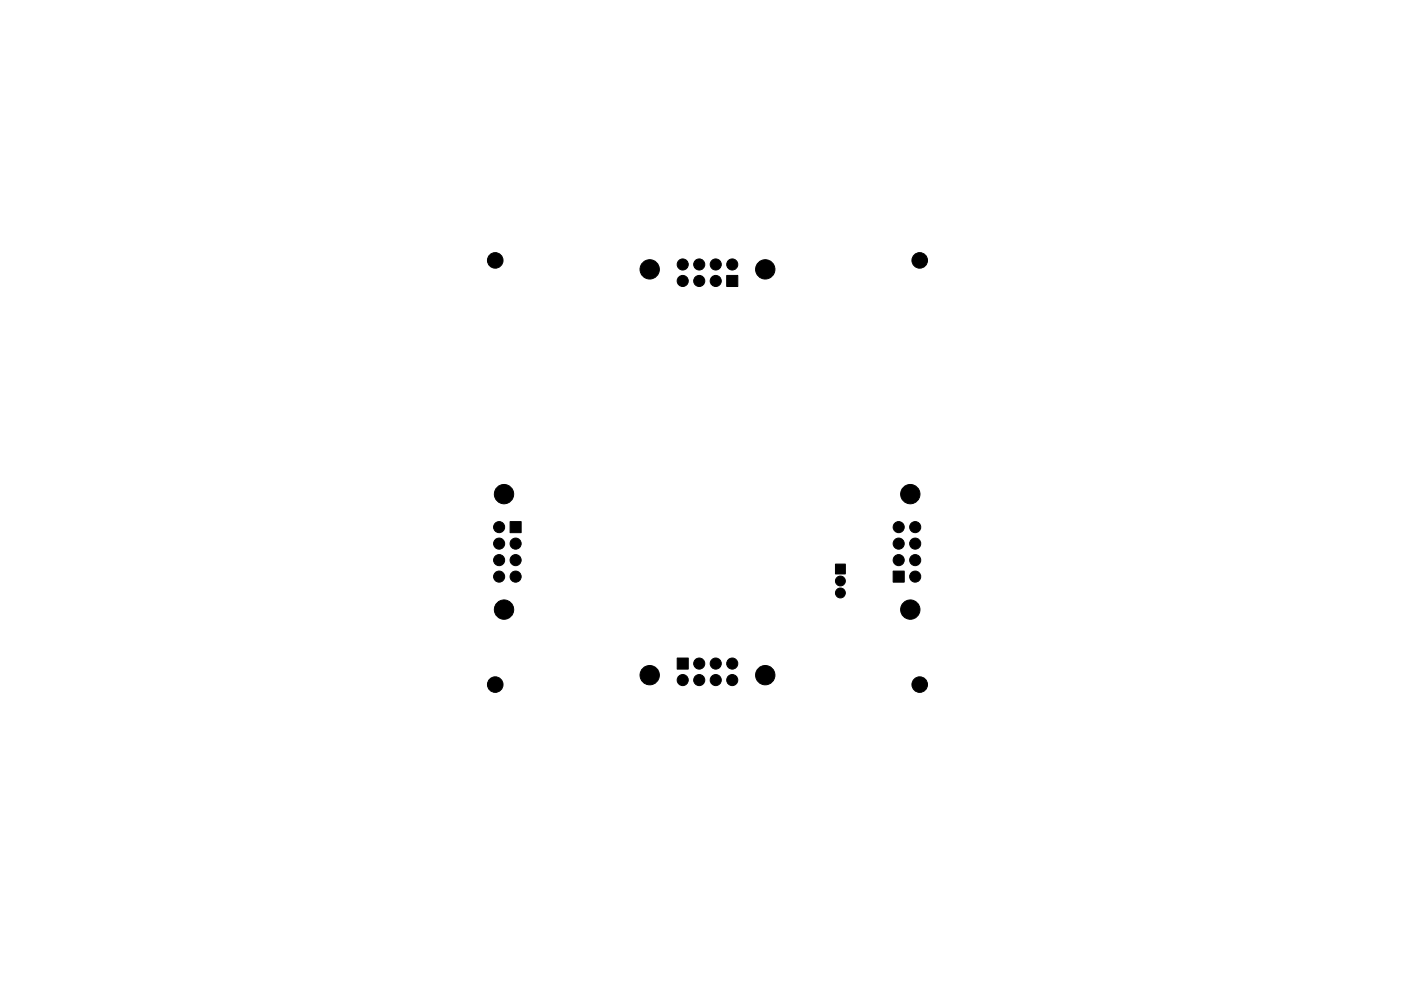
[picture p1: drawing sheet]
<svg xmlns="http://www.w3.org/2000/svg" width="297mm" height="210mm" viewBox="0 0 297 210" stroke-linecap="round" stroke-linejoin="round" font-family="sans-serif">
<g fill="#000" stroke="#000" stroke-width=".21">
<path d="M154.1 58.4h2.3v2.4h-2.3zM108.2 110.7h2.3v2.3h-2.3zM177.1 119.7h2.1v2.1h-2.1zM143.6 139.6h2.3v2.3h-2.3zM189.4 121.2h2.3v2.3h-2.3z"/>
<circle cx="105" cy="55.2" r="1.65"/>
<circle cx="137.7" cy="57.2" r="2.05"/>
<circle cx="144.8" cy="59.6" r="1.18"/>
<circle cx="144.8" cy="56.1" r="1.18"/>
<circle cx="148.2" cy="59.6" r="1.18"/>
<circle cx="148.2" cy="56.1" r="1.18"/>
<circle cx="151.7" cy="59.6" r="1.18"/>
<circle cx="151.8" cy="56.1" r="1.18"/>
<circle cx="155.3" cy="56.1" r="1.18"/>
<circle cx="162.2" cy="57.2" r="2.05"/>
<circle cx="195" cy="55.2" r="1.65"/>
<circle cx="105.8" cy="111.8" r="1.18"/>
<circle cx="105.8" cy="118.8" r="1.18"/>
<circle cx="105.8" cy="115.3" r="1.18"/>
<circle cx="106.9" cy="104.8" r="2.05"/>
<circle cx="109.3" cy="118.8" r="1.18"/>
<circle cx="109.3" cy="115.3" r="1.18"/>
<circle cx="190.5" cy="118.8" r="1.18"/>
<circle cx="190.5" cy="111.8" r="1.18"/>
<circle cx="190.5" cy="115.3" r="1.18"/>
<circle cx="193" cy="104.8" r="2.05"/>
<circle cx="194" cy="118.8" r="1.18"/>
<circle cx="194" cy="111.8" r="1.18"/>
<circle cx="194" cy="115.3" r="1.18"/>
<circle cx="105.8" cy="122.3" r="1.18"/>
<circle cx="106.9" cy="129.3" r="2.05"/>
<circle cx="109.3" cy="122.3" r="1.18"/>
<circle cx="178.2" cy="125.8" r="1.05"/>
<circle cx="178.2" cy="123.3" r="1.05"/>
<circle cx="193" cy="129.3" r="2.05"/>
<circle cx="194" cy="122.3" r="1.18"/>
<circle cx="105" cy="145.2" r="1.65"/>
<circle cx="137.7" cy="143.2" r="2.05"/>
<circle cx="144.8" cy="144.3" r="1.18"/>
<circle cx="148.2" cy="144.3" r="1.18"/>
<circle cx="148.2" cy="140.8" r="1.18"/>
<circle cx="151.7" cy="144.3" r="1.18"/>
<circle cx="151.8" cy="140.8" r="1.18"/>
<circle cx="155.3" cy="144.3" r="1.18"/>
<circle cx="155.3" cy="140.8" r="1.18"/>
<circle cx="162.3" cy="143.2" r="2.05"/>
<circle cx="195" cy="145.2" r="1.65"/>
</g>
</svg>
